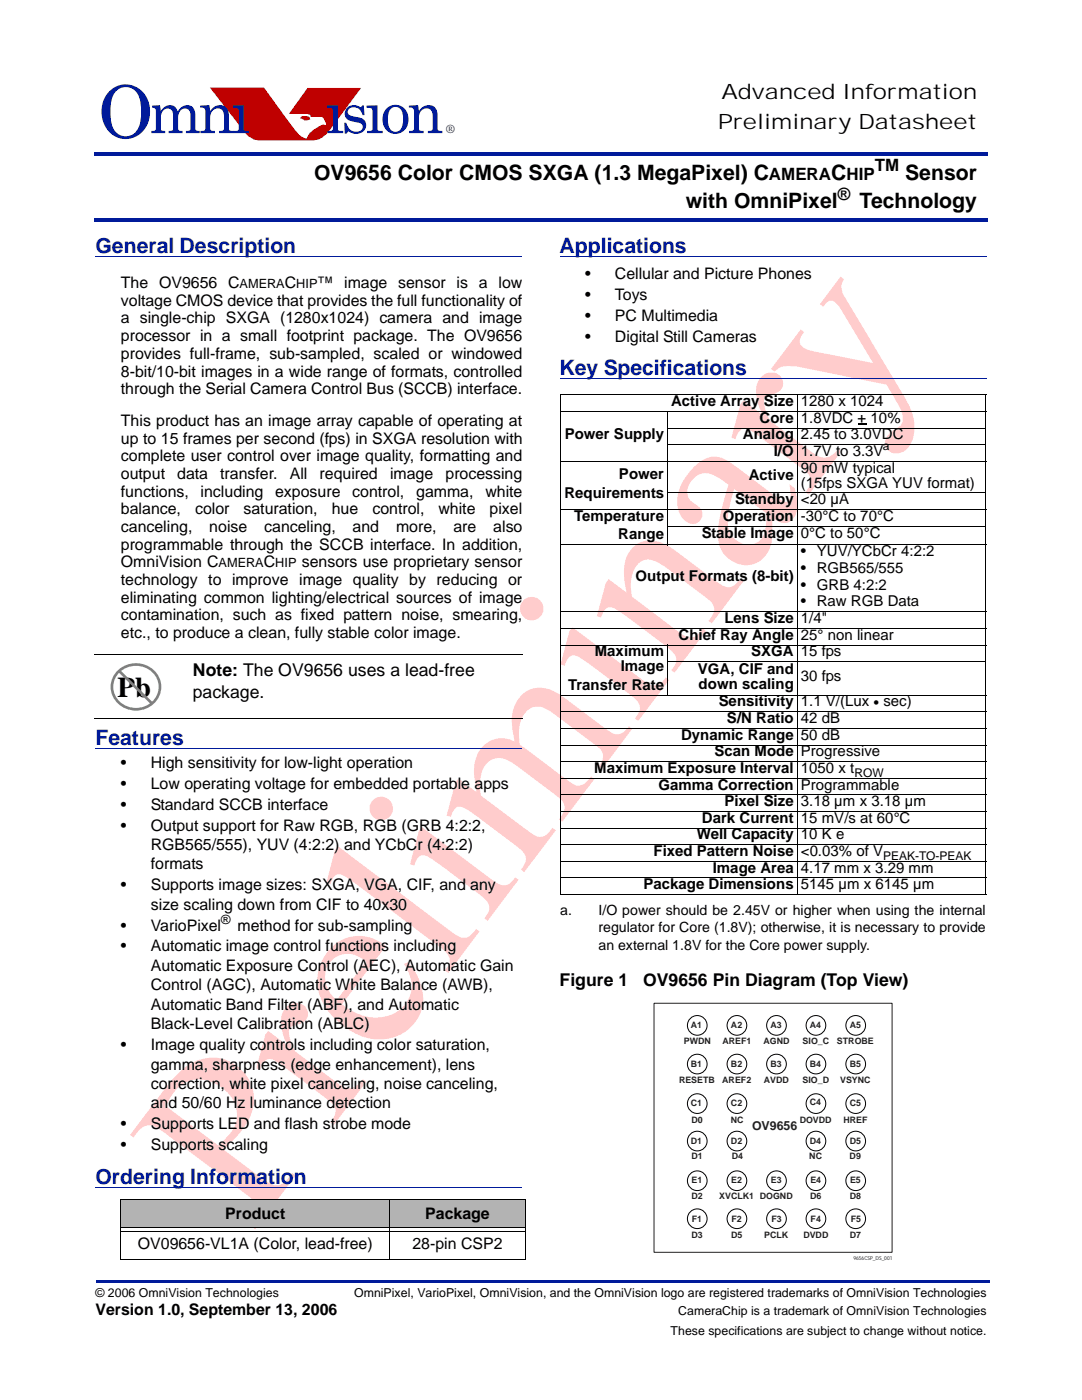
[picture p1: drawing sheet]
<svg xmlns="http://www.w3.org/2000/svg" width="216mm" height="279mm" viewBox="0 0 216 279" stroke-linecap="round" stroke-linejoin="round" font-family="sans-serif">
<defs><g id="words">
<text font-size="14.5" fill="#001a9a" x="19.5" y="27.5">O</text>
<g font-size="12" fill="#001a9a">
<text x="29.6" y="26.6">mni</text>
<text x="65" y="26.6">ision</text>
</g>
<text font-size="5.7" x="23.5" y="139">Pb</text>
<g font-size="4.2">
<text x="143.9" y="19.8">Advanced Information</text>
<text x="143.2" y="25.8">Preliminary Datasheet</text>
<text x="62.7" y="35.9">OV9656 Color CMOS SXGA (1.3 MegaPixel) C</text>
<text x="165.8" y="35.9">C</text>
<text x="180.6" y="35.9">Sensor</text>
<text x="136.8" y="41.5">with OmniPixel</text>
<text x="171.5" y="41.5">Technology</text>
</g>
<g font-size="4.2" fill="#001a9a">
<text x="19" y="50.4">General Description</text>
<text x="111.7" y="50.4">Applications</text>
<text x="111.7" y="74.9">Key Specifications</text>
<text x="19" y="148.7">Features</text>
<text x="19" y="236.2">Ordering Information</text>
</g>
<g font-size="3.5">
<text x="38.5" y="135">Note: The OV9656 uses a lead-free</text>
<text x="38.5" y="139.2">package.</text>
<text x="111.7" y="196.8">Figure 1</text>
<text x="128.3" y="196.8">OV9656 Pin Diagram (Top View)</text>
</g>
<g font-size="3.4">
<text x="153.4" y="35.9">AMERA</text>
<text x="168.9" y="35.9">HIP</text>
<text x="174.5" y="34.2">TM</text>
<text x="167.2" y="39.8">®</text>
</g>
<g font-size="3.2">
<text x="24.1" y="57.5">The OV9656 C</text>
<text x="56.8" y="57.5">C</text>
<text x="63.4" y="57.5">™ image sensor is a low</text>
<text x="116.7" y="55.7">•</text>
<text x="116.7" y="59.9">•</text>
<text x="122.7" y="55.7">Cellular and Picture Phones</text>
<text x="122.7" y="59.9">Toys</text>
<text x="24.1" y="61">voltage CMOS device that provides the full functionality of</text>
<text x="24.1" y="64.6">a single-chip SXGA (1280x1024) camera and image</text>
<text x="116.7" y="64.1">•</text>
<text x="122.7" y="64.1">PC Multimedia</text>
<text x="24.1" y="68.1">processor in a small footprint package. The OV9656</text>
<text x="24.1" y="71.6">provides full-frame, sub-sampled, scaled or windowed</text>
<text x="116.7" y="68.2">•</text>
<text x="122.7" y="68.2">Digital Still Cameras</text>
<text x="24.1" y="75.1">8-bit/10-bit images in a wide range of formats, controlled</text>
<text x="24.1" y="78.7">through the Serial Camera Control Bus (SCCB) interface.</text>
<text x="24.1" y="85">This product has an image array capable of operating at</text>
<text x="24.1" y="88.5">up to 15 frames per second (fps) in SXGA resolution with</text>
<text x="24.1" y="92.1">complete user control over image quality, formatting and</text>
<text x="24.1" y="95.6">output</text>
<text x="35.4" y="95.6">data</text>
<text x="43.9" y="95.6">transfer.</text>
<text x="57.8" y="95.6">All</text>
<text x="63.8" y="95.6">required</text>
<text x="77.8" y="95.6">image</text>
<text x="88.9" y="95.6">processing</text>
<text x="24.1" y="99.1">functions,</text>
<text x="40" y="99.1">including</text>
<text x="54.9" y="99.1">exposure</text>
<text x="70.3" y="99.1">control,</text>
<text x="83" y="99.1">gamma,</text>
<text x="96.8" y="99.1">white</text>
<text x="24.1" y="102.7">balance,</text>
<text x="24.1" y="106.2">canceling,</text>
<text x="38.9" y="102.7">color</text>
<text x="41.8" y="106.2">noise</text>
<text x="48.6" y="102.7">saturation,</text>
<text x="52.7" y="106.2">canceling,</text>
<text x="66.2" y="102.7">hue</text>
<text x="70.4" y="106.2">and</text>
<text x="74.3" y="102.7">control,</text>
<text x="79" y="106.2">more,</text>
<text x="87.5" y="102.7">white</text>
<text x="90.5" y="106.2">are</text>
<text x="97.7" y="102.7">pixel</text>
<text x="98.4" y="106.2">also</text>
<text x="24.1" y="109.7">programmable through the SCCB interface. In addition,</text>
<text x="24.1" y="113.2">OmniVision C</text>
<text x="52.6" y="113.2">C</text>
<text x="60.2" y="113.2">sensors use proprietary sensor</text>
<text x="24.1" y="116.8">technology to improve image quality by reducing or</text>
<text x="24.1" y="120.3">eliminating common lighting/electrical sources of image</text>
<text x="24.1" y="123.8">contamination, such as fixed pattern noise, smearing,</text>
<text x="24.1" y="127.4">etc., to produce a clean, fully stable color image.</text>
<text x="24.1" y="153.3">•</text>
<text x="30.1" y="153.3">High sensitivity for low-light operation</text>
<text x="24.1" y="157.4">•</text>
<text x="24.1" y="161.6">•</text>
<text x="30.1" y="157.4">Low operating voltage for embedded portable apps</text>
<text x="30.1" y="161.6">Standard SCCB interface</text>
<text x="24.1" y="165.8">•</text>
<text x="30.1" y="165.8">Output support for Raw RGB, RGB (GRB 4:2:2,</text>
<text x="30.1" y="169.6">RGB565/555), YUV (4:2:2) and YCbCr (4:2:2)</text>
<text x="30.1" y="173.5">formats</text>
<text x="24.1" y="177.7">•</text>
<text x="30.1" y="177.7">Supports image sizes: SXGA, VGA, CIF, and any</text>
<text x="24.1" y="185.7">•</text>
<text x="30.1" y="185.7">VarioPixel</text>
<text x="30.1" y="181.6">size scaling down from CIF to 40x30</text>
<text x="47.4" y="185.7">method for sub-sampling</text>
<text x="24.1" y="189.9">•</text>
<text x="30.1" y="189.9">Automatic image control functions including</text>
<text x="30.1" y="193.8">Automatic Exposure Control (AEC), Automatic Gain</text>
<text x="30.1" y="197.7">Control (AGC), Automatic White Balance (AWB),</text>
<text x="30.1" y="201.5">Automatic Band Filter (ABF), and Automatic</text>
<text x="24.1" y="209.6">•</text>
<text x="30.1" y="209.6">Image quality controls including color saturation,</text>
<text x="30.1" y="205.4">Black-Level Calibration (ABLC)</text>
<text x="30.1" y="213.4">gamma, sharpness (edge enhancement), lens</text>
<text x="30.1" y="217.3">correction, white pixel canceling, noise canceling,</text>
<text x="30.1" y="221.2">and 50/60 Hz luminance detection</text>
<text x="24.1" y="225.4">•</text>
<text x="30.1" y="225.4">Supports LED and flash strobe mode</text>
<text x="24.1" y="229.5">•</text>
<text x="30.1" y="229.5">Supports scaling</text>
<text x="45" y="243.3">Product</text>
<text x="84.9" y="243.3">Package</text>
<text x="27.5" y="249.3">OV09656-VL1A (Color, lead-free)</text>
<text x="82.3" y="249.3">28-pin CSP2</text>
<text x="19" y="262.5">Version 1.0, September 13, 2006</text>
</g>
<g font-size="3">
<text x="133.9" y="81">Active Array Size</text>
<text x="159.8" y="81">1280 x 1024</text>
<text x="112.7" y="87.7">Power Supply</text>
<text x="148.2" y="87.7">Analog</text>
<text x="151.6" y="84.4">Core</text>
<text x="159.8" y="87.7">2.45 to 3.0VDC</text>
<text x="159.8" y="84.4">1.8VDC + 10%</text>
<text x="123.5" y="95.5">Power</text>
<text x="149.4" y="95.8">Active</text>
<text x="154.4" y="91">I/O</text>
<text x="159.8" y="91">1.7V to 3.3V</text>
<text x="159.8" y="94.3">90 mW typical</text>
<text x="112.6" y="99.4">Requirements</text>
<text x="146.7" y="100.6">Standby</text>
<text x="159.8" y="97.3">(15fps SXGA YUV format)</text>
<text x="159.8" y="100.6">&lt;20 µA</text>
<text x="114.6" y="103.9">Temperature</text>
<text x="123.4" y="107.7">Range</text>
<text x="140" y="107.5">Stable Image</text>
<text x="144.2" y="103.9">Operation</text>
<text x="159.8" y="103.9">-30°C to 70°C</text>
<text x="159.8" y="107.5">0°C to 50°C</text>
<text x="159.8" y="111">•</text>
<text x="163" y="111">YUV/YCbCr 4:2:2</text>
<text x="126.8" y="116">Output Formats (8-bit)</text>
<text x="159.8" y="114.3">•</text>
<text x="159.8" y="117.7">•</text>
<text x="163" y="114.3">RGB565/555</text>
<text x="163" y="117.7">GRB 4:2:2</text>
<text x="144.6" y="124.3">Lens Size</text>
<text x="159.8" y="121">•</text>
<text x="159.8" y="124.3">1/4&quot;</text>
<text x="163" y="121">Raw RGB Data</text>
<text x="118.7" y="131">Maximum</text>
<text x="135.4" y="127.7">Chief Ray Angle</text>
<text x="149.9" y="131">SXGA</text>
<text x="159.8" y="127.7">25° non linear</text>
<text x="159.8" y="131">15 fps</text>
<text x="113.3" y="137.7">Transfer Rate</text>
<text x="123.8" y="134">Image</text>
<text x="139.2" y="134.5">VGA, CIF and</text>
<text x="139.4" y="137.5">down scaling</text>
<text x="159.8" y="136">30 fps</text>
<text x="143.4" y="141">Sensitivity</text>
<text x="159.8" y="141">1.1 V/(Lux</text>
<text x="176.3" y="141">sec)</text>
<text x="135.9" y="147.6">Dynamic Range</text>
<text x="145.1" y="144.3">S/N Ratio</text>
<text x="159.8" y="147.6">50 dB</text>
<text x="159.8" y="144.3">42 dB</text>
<text x="118.6" y="154.3">Maximum Exposure Interval</text>
<text x="142.6" y="150.9">Scan Mode</text>
<text x="159.8" y="150.9">Progressive</text>
<text x="159.8" y="154.3">1050 x t</text>
<text x="131.4" y="157.6">Gamma Correction</text>
<text x="144.6" y="160.9">Pixel Size</text>
<text x="159.8" y="157.6">Programmable</text>
<text x="159.8" y="160.9">3.18 µm x 3.18 µm</text>
<text x="139" y="167.5">Well Capacity</text>
<text x="140.1" y="164.2">Dark Current</text>
<text x="159.8" y="164.2">15 mV/s at 60°C</text>
<text x="159.8" y="167.5">10 K e</text>
<text x="130.4" y="170.8">Fixed Pattern Noise</text>
<text x="159.8" y="170.8">&lt;0.03% of V</text>
<text x="128.4" y="177.5">Package Dimensions</text>
<text x="142.2" y="174.2">Image Area</text>
<text x="159.8" y="174.2">4.17 mm x 3.29 mm</text>
<text x="159.8" y="177.5">5145 µm x 6145 µm</text>
</g>
<g font-size="2.8">
<text x="111.8" y="182.5">a.</text>
<text x="119.4" y="182.5">I/O power should be 2.45V or higher when using the internal</text>
<text x="119.4" y="186.1">regulator for Core (1.8V); otherwise, it is necessary to provide</text>
<text x="119.4" y="189.6">an external 1.8V for the Core power supply.</text>
</g>
<text font-size="2.5" fill="#001a9a" x="88.9" y="26.6">®</text>
<g font-size="2.5">
<text x="47.8" y="57.5">AMERA</text>
<text x="59.1" y="57.5">HIP</text>
<text x="43.6" y="113.2">AMERA</text>
<text x="54.9" y="113.2">HIP</text>
<text x="174.3" y="141">•</text>
<text x="44.1" y="184.4">®</text>
<text x="19" y="258.8">© 2006 OmniVision Technologies</text>
<text x="70.6" y="258.8">OmniPixel, VarioPixel, OmniVision, and the OmniVision logo are registered trademarks of OmniVision Technologies</text>
<text x="135.3" y="262.5">CameraChip is a trademark of OmniVision Technologies</text>
<text x="133.8" y="266.4">These specifications are subject to change without notice.</text>
</g>
<text font-size="2.5" fill="#231f20" x="150.1" y="225.5">OV9656</text>
<g font-size="2.4">
<text x="176.1" y="89.8">a</text>
<text x="170.5" y="155">ROW</text>
<text x="176.2" y="171.6">PEAK-TO-PEAK</text>
</g>
<g font-size="1.8" fill="#231f20">
<text x="136.5" y="208.4">PWDN</text>
<text x="137.9" y="205.2">A1</text>
<text x="144.2" y="208.4">AREF1</text>
<text x="145.9" y="205.1">A2</text>
<text x="152.3" y="208.4">AGND</text>
<text x="153.8" y="205.2">A3</text>
<text x="160.2" y="208.4">SIO_C</text>
<text x="161.6" y="205.1">A4</text>
<text x="167" y="208.4">STROBE</text>
<text x="169.6" y="205.1">A5</text>
<text x="137.9" y="213">B1</text>
<text x="145.9" y="213">B2</text>
<text x="153.8" y="212.9">B3</text>
<text x="161.6" y="212.9">B4</text>
<text x="169.6" y="212.9">B5</text>
<text x="135.5" y="216.2">RESETB</text>
<text x="137.9" y="220.8">C1</text>
<text x="144.1" y="216.2">AREF2</text>
<text x="145.9" y="220.8">C2</text>
<text x="152.4" y="216.2">AVDD</text>
<text x="160.1" y="216.2">SIO_D</text>
<text x="161.6" y="220.6">C4</text>
<text x="167.6" y="216.2">VSYNC</text>
<text x="169.6" y="220.8">C5</text>
<text x="138" y="224">D0</text>
<text x="145.8" y="224">NC</text>
<text x="159.6" y="224">DOVDD</text>
<text x="168.3" y="224">HREF</text>
<text x="137.9" y="228.2">D1</text>
<text x="138" y="231.3">D1</text>
<text x="145.9" y="228.2">D2</text>
<text x="146" y="231.3">D4</text>
<text x="161.5" y="231.3">NC</text>
<text x="161.6" y="228.2">D4</text>
<text x="169.5" y="231.3">D9</text>
<text x="169.6" y="228.2">D5</text>
<text x="138" y="239.3">D2</text>
<text x="138" y="236.1">E1</text>
<text x="143.5" y="239.3">XVCLK1 DOGND</text>
<text x="145.9" y="236.1">E2</text>
<text x="153.8" y="236.1">E3</text>
<text x="161.7" y="239.3">D6</text>
<text x="161.7" y="236.1">E4</text>
<text x="169.6" y="239.3">D8</text>
<text x="169.6" y="236.1">E5</text>
<text x="138.1" y="243.8">F1</text>
<text x="146" y="243.8">F2</text>
<text x="154" y="243.8">F3</text>
<text x="161.8" y="243.8">F4</text>
<text x="169.8" y="243.8">F5</text>
<text x="138" y="247">D3</text>
<text x="145.9" y="247">D5</text>
<text x="152.5" y="247">PCLK</text>
<text x="160.3" y="247">DVDD</text>
<text x="169.6" y="247">D7</text>
</g>
<text font-size="1.1" fill="#231f20" x="170.3" y="251.4">9656CSP_DS_001</text>
</g></defs>
<g fill="#001a9a">
<path d="M18.7 30.4h.3v.7h-.3z"/>
<path d="M19 30.4h178.2v.7h-178.2z"/>
<path d="M19.1 255.4h.3v.5h-.3z"/>
<path d="M19.4 255.4h178.1v.5h-178.1z"/>
</g>
<g fill="#fcc">
<path d="M57.2 201a2.41 2.41 0 0 1 2.8-.7 2.41 2.41 0 0 1 1.4 2.5 2.66 2.66 0 0 1-2.3 1.8 1.4 1.4 0 0 0-1.4 1.6 11 11 0 0 0 1.1 3.6l8.1 6.1a3.6 3.6 0 0 0 4.1 .9l.6-.5 .8-.9 .7 .5-6.5 8.6-.7-.5a2.78 2.78 0 0 0 .5-3.6l-9.5-7.3a6.8 6.8 0 0 0-3.1-1.8 2.27 2.27 0 0 0-1.9 2.2l-.8-.3 1.8-6.7 .6-.8 3.8 2.9a8.4 8.4 0 0 1-.9-6.6z"/>
<path d="M67.4 168.9l22.8 17.1a3.2 3.2 0 0 0 3.2 1l.5-.4 1.1-1.2 .7 .5-6.2 8.3-.7-.5 .2-.3a2.32 2.32 0 0 0-.5-3.8l-17.6-13.3a7.9 7.9 0 0 0-3.3-1.8 1.75 1.75 0 0 0-1.5 1.5l-.1 .5-.9-.2 1.7-6.6z"/>
<path d="M104.1 138.7a5.8 5.8 0 0 1 7.5-.1l9.2 6.8a3.1 3.1 0 0 0 3.2 1l.7-.5 .8-.9 .7 .5-6.3 8.3-.7-.5a2.99 2.99 0 0 0 .9-3.4l-1-1-8.2-6.2a5.2 5.2 0 0 0-4.5-1.6 5.4 5.4 0 0 0-2.8 5.8l.1 1.6 .2 .2 9.3 6.9a3.8 3.8 0 0 0 2.4 1.2 3.9 3.9 0 0 0 2.4-1.8l.6 .5-6.4 8.5-.7-.5a3.4 3.4 0 0 0 1.1-2.9 5.1 5.1 0 0 0-2.2-2.2l-7.2-5.5a5.2 5.2 0 0 0-4.7-1.5 4.3 4.3 0 0 0-2.6 4.2l-.1 1.4 .2 1.8 9.4 7.1a3.2 3.2 0 0 0 3.2 1l.9-.8 .7-.9 .7 .5-6.3 8.4-.7-.6 .3-.2a2.41 2.41 0 0 0-.5-3.9l-8.7-6.6a8.4 8.4 0 0 0-3.3-1.8 1.88 1.88 0 0 0-1.6 1.6l-.1 .4-.9-.2 1.8-6.7 .6-.7 3.6 2.7-.3-2.1a7.7 7.7 0 0 1 2.1-7.5 5.3 5.3 0 0 1 5.8-.5 12.3 12.3 0 0 1-.2-6.7l.8-1.6z"/>
<path d="M126.3 109.3a5.1 5.1 0 0 1 6.1-.8l1.9 1.1 8.6 6.5a3.3 3.3 0 0 0 3.2 .9l.7-.5 .9-.9 .6 .5-6.3 8.3-.6-.5a3.1 3.1 0 0 0 1-3 5.6 5.6 0 0 0-2.1-2.1l-6.9-5.2a6.6 6.6 0 0 0-4.6-1.9 3.7 3.7 0 0 0-2.7 3.1 9.2 9.2 0 0 0 0 4.3l9.3 7a3.1 3.1 0 0 0 3.2 1l.9-.8 .7-.9 .7 .5-6.3 8.4-.7-.5a2.45 2.45 0 0 0 .7-3.1l-1.4-1.5-7.5-5.6a10.9 10.9 0 0 0-3.7-2.4 1.71 1.71 0 0 0-1.9 1.6l-.1 .4-.9-.2 1.8-6.6 .6-.8 3.5 2.7a10.7 10.7 0 0 1 .5-8z"/>
<path d="M151.8 75.4a2.44 2.44 0 0 1 2.8-1 2.44 2.44 0 0 1 1.6 2.6 2.66 2.66 0 0 1-2.3 1.7 1.4 1.4 0 0 0-1.4 1.7 11 11 0 0 0 1.1 3.6l8.1 6a3.6 3.6 0 0 0 4.1 1l.6-.5 .8-.9 .7 .5-6.5 8.6-.7-.5a2.78 2.78 0 0 0 .5-3.6l-9.5-7.3a6.8 6.8 0 0 0-3.1-1.8 2.27 2.27 0 0 0-1.9 2.2l-.8-.3 1.8-6.7 .6-.8 3.8 2.9a8.4 8.4 0 0 1-.9-6.6z"/>
<path d="M167.7 55.2l.7 .5a3.6 3.6 0 0 0 .5 4.1l11.8 19.9a9.1 9.1 0 0 1 1 9 2.8 2.8 0 0 1-4.9 .7 2.7 2.7 0 0 1 1.5-3.5l.9-.6a1.88 1.88 0 0 0 .9-2.4l-.5-1.4-2.7-4.7-17.7-3.6a6.2 6.2 0 0 0-3.8 .3l-.9 .6-.7-.5 6-7.8 .7 .5-.3 .4a1.77 1.77 0 0 0-.6 1.8 1.77 1.77 0 0 0 1.5 1.3l13.1 2.7-6.5-10.8-.9-1.2a1.33 1.33 0 0 0-2.3 .4l-.2 .3-.7-.5z"/>
<path d="M35.3 214.5a8.8 8.8 0 0 1 11.9-1.8 8.4 8.4 0 0 1 1.7 12l-.3 .4a22.8 22.8 0 0 1-4 4.3l7.3 5.5a5.5 5.5 0 0 0 3.6 1.6l1.2-.6 1.6-1.8 .7 .5-8.1 10.7-.7-.5 .7-.9a2.83 2.83 0 0 0-.4-4.4l-17.4-13.2a6.5 6.5 0 0 0-3.3-1.7 3.2 3.2 0 0 0-2.5 1.5l-.7 .9-.6-.5 7.5-10zM35.2 217.4l-1.1 1.5-1 1.9 10.4 7.8a10.1 10.1 0 0 0 3.7-4.8 7 7 0 0 0-4.5-7.6 6.2 6.2 0 0 0-7.5 1.2z"/>
<path d="M65.8 189.4a8 8 0 0 1 11.2-.6l-8.8 11.6a9.6 9.6 0 0 0 11.1 1.5 6.2 6.2 0 0 0 1.7-8.9l-.4-.6 .8-.3a9.7 9.7 0 0 1 2.3 10.5 9.2 9.2 0 0 1-12.6 3.7 14 14 0 0 1-7.5-8.3 9.3 9.3 0 0 1 2.2-8.6zM66.2 191.6a5.3 5.3 0 0 0 .5 7.6l.5 .4 5.8-7.8a5.5 5.5 0 0 0-4.9-1.3l-.9 .4z"/>
<path d="M73.7 161.4a2.35 2.35 0 0 1 4.7 0 2.35 2.35 0 0 1-4.7 0zM84.2 165.1l13.5 10.2a4.7 4.7 0 0 0 3 1.4 2.99 2.99 0 0 0 2.1-1.6l.7 .5-6.2 8.2-.7-.5 .3-.3a2.35 2.35 0 0 0-.5-3.9l-8.7-6.6a8.5 8.5 0 0 0-3.3-1.8 2.01 2.01 0 0 0-1.6 1.6l-.1 .4-.9-.2 1.8-6.6z"/>
<path d="M103.8 121.5a2.35 2.35 0 0 1 4.7 0 2.35 2.35 0 0 1-4.7 0zM114.2 125.2l13.6 10.2a4.7 4.7 0 0 0 2.9 1.4 2.99 2.99 0 0 0 2.1-1.6l.7 .5-6.2 8.2-.6-.5 .2-.3a2.35 2.35 0 0 0-.4-3.8l-8.8-6.7a8.5 8.5 0 0 0-3.3-1.8 2.01 2.01 0 0 0-1.6 1.6l-.1 .5-.9-.3 1.8-6.6z"/>
<path d="M138.5 93.2a5.3 5.3 0 0 1 5.2-1.9 12.6 12.6 0 0 1 3.5 2.1l7.7 5.7a2.92 2.92 0 0 0 2.2 .9 1.44 1.44 0 0 0 .6-1.8l-.2-1.6 1.1 .8a6.8 6.8 0 0 1-.3 6 2.53 2.53 0 0 1-3.8 .2l-.4-.3v3a6.1 6.1 0 0 1-3.7 6.3 5.8 5.8 0 0 1-7.1-6.3 41.6 41.6 0 0 1 2.1-9.6 8.8 8.8 0 0 0-4.8-2.3 3.7 3.7 0 0 0-3 5.2l1.6 1.3a1.96 1.96 0 0 1 .5 2.9 1.96 1.96 0 0 1-2.9 .2 5.8 5.8 0 0 1-.9-7.2l1.3-2.1zM146.5 97.6l-.7 2.3a9.7 9.7 0 0 0-.1 6.4 3.8 3.8 0 0 0 6.5 .8l.4-1 .2-1.2 .1-2.5z"/>
</g>
<g fill="#001a9a">
<path d="M18.7 43.6h.3v.7h-.3z"/>
<path d="M19 43.6h178.2v.7h-178.2z"/>
</g>
<g fill="#bf0000">
<path d="M41.9 17.5h10.8l7 9.5 .8 .5 .7 .2 .6-1.2 .9-.6 1.7-1 .8 .1-.5-1.3-.5-.4h-2.1l-.2-.4-.6-.2h-3.6l3.7-5.1h10.6l-6.2 8.3a4.4 4.4 0 0 1-3.5 2.1h-10.7l-.9-.2-1.2-.7-.6-.7z" fill-rule="evenodd"/>
<path d="M60.2 23.2h1l.6 .2 .1 .4a1.39 1.39 0 0 1-1.5-.1l-.5-.1z" fill-rule="evenodd"/>
</g>
<g fill="#bf0000">
<path d="M41.9 17.5h10.8l4.6 6.5 2.4 3 .8 .5 .7 .2a2.86 2.86 0 0 1 1.5-1.9l1.7-.9 .8 .1-.5-1.3-.5-.4h-2.2l-.1-.4-.6-.2h-3.6l3.7-5.2h10.7l-6.3 8.4a4 4 0 0 1-3.5 2.1h-10.7l-.9-.2-1.2-.6-.6-.8 .6 .8 1.2 .6 .9 .2h10.7l1.4-.2 1.5-1.1 6.8-9.1-10.6-.1-3.7 5.2h3.7l.5 .2 .1 .4h2.2a2.62 2.62 0 0 1 1 1.7l-.8-.1-.8 .4-1.8 1.2-.6 1.2-.7-.2-.8-.5-1.2-1.4-5.8-8.1z"/>
<path d="M41.9 17.5l7 8.9z"/>
<path d="M60.2 23.2h1l.6 .2 .1 .4-.4 .2a.87 .87 0 0 1-1.1-.3l.4 .3 1.1-.2-.1-.4-.6-.2h-1l-.3 .4z"/>
<path d="M59.9 23.5l.5 .2z"/>
<path d="M45.9 17.8h4.6v2.4h-4.6z"/>
</g>
<path d="M73.2 17h3.4v2.6h-3.4z" fill="#fff"/>
<path d="M64.7 17.7h4.6v2.4h-4.6z" fill="#bf0000"/>
<path d="M19 51.1h85.2M19 149.4h85.2M19 236.9h85.2" fill="none" stroke="#001a9a" stroke-width=".2"/>
<g fill="#fff">
<path d="M21 131.2h13.3v11.5h-13.3z"/>
<path d="M22 132.3h10.2v9.6h-10.2z"/>
</g>
<path d="M23.5 134.2a4.9 4.9 0 0 1 5.1-1.4 4.9 4.9 0 0 1 3.3 4.3 4.8 4.8 0 0 1-4.8 4.4 4.8 4.8 0 0 1-4.8-4.4 4.3 4.3 0 0 1 1.2-2.9zM23.8 133.9l6.5 6.4" fill="none" stroke="#7ac148" stroke-width=".54"/>
<g fill="#b3b3b3">
<path d="M24.1 239.4h53.8v5.5h-53.8z"/>
<path d="M77.8 239.4h27.1v5.5h-27.1z"/>
</g>
<g fill="none" stroke="#000" stroke-width=".2">
<path d="M111.7 78.8h85.1M111.8 78.9v99.6M159.1 78.7v99.9M196.7 78.9v99.6M111.7 82.1h85.1M111.7 92.1h85.1M133.1 85.4h63.7M133.1 88.8h63.7M133.1 98.4h63.7M133.2 82v26.8M111.7 101.7h85.1M111.7 108.7h85.1"/>
<path d="M133.1 105h63.7M18.9 130.5h85.5M111.7 122.1h85.1M111.7 125.4h85.1M111.7 128.7h85.1M111.7 138.7h85.1M133.1 132h63.7M133.2 128.6v10.2M18.9 143.4h85.5M111.7 142.1h85.1M111.7 145.4h85.1M111.7 148.7h85.1"/>
<path d="M111.7 152h85.1M111.7 155.3h85.1M111.7 158.6h85.1M111.7 162h85.1M111.7 165.3h85.1M111.7 168.6h85.1M111.7 171.9h85.1M111.7 175.2h85.1M111.7 178.5h85.1M24 239.4h80.9M24.1 239.5v11.8M77.8 239.3v12.2"/>
<path d="M104.8 239.5v11.8M24 251.4h80.9M24.2 245h80.5M24.2 245.9h80.5"/>
</g>
<path d="M111.7 51.1h85.1M111.7 75.6h85.1" fill="none" stroke="#001a9a" stroke-width=".2"/>
<path d="M171.1 84.6h1.8v.2h-1.8z" fill="#000"/>
<path d="M130.3 200h47.9v51.7h-47.9z" fill="#fff"/>
<path d="M130.5 200.2h47.5v49.7h-47.5z" fill="none" stroke="#231f20" stroke-width=".2"/>
<g fill="none" stroke="#000" stroke-width=".2">
<circle cx="139.1" cy="204.6" r="1.96"/>
<circle cx="139.1" cy="212.4" r="1.96"/>
<circle cx="147" cy="204.6" r="1.96"/>
<circle cx="147" cy="212.4" r="1.96"/>
<circle cx="154.9" cy="204.6" r="1.96"/>
<circle cx="154.9" cy="212.4" r="1.96"/>
<circle cx="162.8" cy="204.6" r="1.96"/>
<circle cx="162.8" cy="212.4" r="1.96"/>
<circle cx="170.7" cy="204.6" r="1.96"/>
<circle cx="170.7" cy="212.4" r="1.96"/>
<circle cx="139.1" cy="235.6" r="1.96"/>
<circle cx="139.1" cy="227.7" r="1.96"/>
<circle cx="139.1" cy="220.3" r="1.96"/>
<circle cx="147" cy="235.6" r="1.96"/>
<circle cx="147" cy="227.7" r="1.96"/>
<circle cx="147" cy="220.3" r="1.96"/>
<circle cx="154.9" cy="235.6" r="1.96"/>
<circle cx="162.8" cy="235.6" r="1.96"/>
<circle cx="162.8" cy="227.7" r="1.96"/>
<circle cx="162.8" cy="220.3" r="1.96"/>
<circle cx="170.7" cy="235.6" r="1.96"/>
<circle cx="170.7" cy="227.7" r="1.96"/>
<circle cx="170.7" cy="220.3" r="1.96"/>
<circle cx="139.1" cy="243.2" r="1.96"/>
<circle cx="147" cy="243.2" r="1.96"/>
<circle cx="154.9" cy="243.2" r="1.96"/>
<circle cx="162.8" cy="243.2" r="1.96"/>
<circle cx="170.7" cy="243.2" r="1.96"/>
</g>
<use href="#words"/>
</svg>
